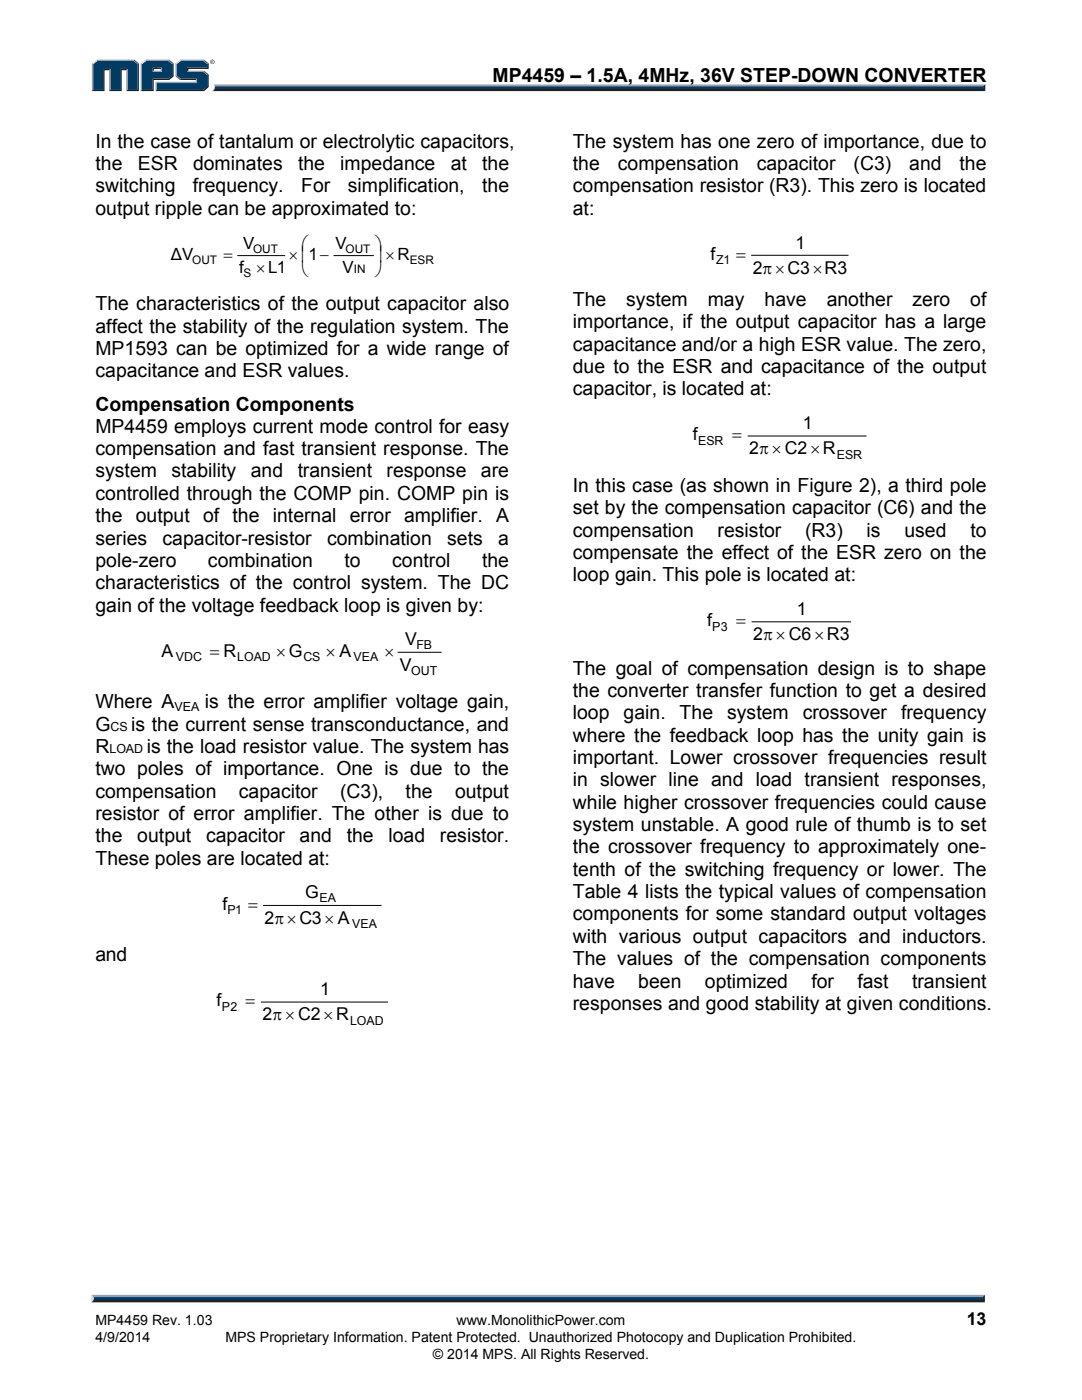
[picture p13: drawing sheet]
<svg xmlns="http://www.w3.org/2000/svg" width="216mm" height="279mm" viewBox="0 0 216 279" stroke-linecap="round" stroke-linejoin="round" font-family="sans-serif">
<defs><g id="words">
<g font-size="3.9">
<text x="98.3" y="16.3">MP4459 – 1.5A, 4MHz, 36V STEP-DOWN CONVERTER</text>
<text x="19" y="29.5">In the case of tantalum or electrolytic capacitors,</text>
<text x="114.3" y="29.5">The system has one zero of importance, due to</text>
<text x="19" y="33.9">the</text>
<text x="27.5" y="33.9">ESR</text>
<text x="38.5" y="33.9">dominates</text>
<text x="59.5" y="33.9">the</text>
<text x="67.9" y="33.9">impedance</text>
<text x="89.9" y="33.9">at</text>
<text x="96.2" y="33.9">the</text>
<text x="114.3" y="33.9">the</text>
<text x="123.3" y="33.9">compensation</text>
<text x="151" y="33.9">capacitor</text>
<text x="170.3" y="33.9">(C3)</text>
<text x="181.4" y="33.9">and</text>
<text x="191.5" y="33.9">the</text>
<text x="19" y="38.4">switching</text>
<text x="38.5" y="38.4">frequency.</text>
<text x="60.1" y="38.4">For</text>
<text x="69.4" y="38.4">simplification,</text>
<text x="96.2" y="38.4">the</text>
<text x="114.3" y="38.4">compensation resistor (R3). This zero is located</text>
<text x="19" y="42.8">output ripple can be approximated to:</text>
<text x="114.3" y="42.8">at:</text>
<text x="19" y="62">The characteristics of the output capacitor also</text>
<text x="114.3" y="61.1">The</text>
<text x="114.3" y="65.5">importance, if the output capacitor has a large</text>
<text x="125" y="61.1">system</text>
<text x="141.2" y="61.1">may</text>
<text x="152.5" y="61.1">have</text>
<text x="165" y="61.1">another</text>
<text x="182.1" y="61.1">zero</text>
<text x="193.6" y="61.1">of</text>
<text x="19" y="66.4">affect the stability of the regulation system. The</text>
<text x="19" y="70.9">MP1593 can be optimized for a wide range of</text>
<text x="114.3" y="70">capacitance and/or a high ESR value. The zero,</text>
<text x="19" y="75.3">capacitance and ESR values.</text>
<text x="114.3" y="74.4">due to the ESR and capacitance of the output</text>
<text x="19" y="81.9">Compensation Components</text>
<text x="114.3" y="78.9">capacitor, is located at:</text>
<text x="19" y="86.4">MP4459 employs current mode control for easy</text>
<text x="19" y="90.8">compensation and fast transient response. The</text>
<text x="19" y="95.3">system</text>
<text x="34.2" y="95.3">stability</text>
<text x="50" y="95.3">and</text>
<text x="59.4" y="95.3">transient</text>
<text x="77.1" y="95.3">response</text>
<text x="96" y="95.3">are</text>
<text x="19" y="99.8">controlled through the COMP pin. COMP pin is</text>
<text x="114.3" y="98.2">In this case (as shown in Figure 2), a third pole</text>
<text x="19" y="104.2">the output of the internal error amplifier. A</text>
<text x="114.3" y="102.7">set by the compensation capacitor (C6) and the</text>
<text x="114.3" y="107.1">compensation</text>
<text x="143.2" y="107.1">resistor</text>
<text x="160.6" y="107.1">(R3)</text>
<text x="172.9" y="107.1">is</text>
<text x="180.5" y="107.1">used</text>
<text x="193.6" y="107.1">to</text>
<text x="19" y="108.7">series</text>
<text x="19" y="113.2">pole-zero</text>
<text x="32.4" y="108.7">capacitor-resistor</text>
<text x="41.5" y="113.2">combination</text>
<text x="65.3" y="108.7">combination</text>
<text x="68.7" y="113.2">to</text>
<text x="78.2" y="113.2">control</text>
<text x="89.2" y="108.7">sets</text>
<text x="96.2" y="113.2">the</text>
<text x="99.4" y="108.7">a</text>
<text x="114.3" y="111.6">compensate the effect of the ESR zero on the</text>
<text x="19" y="117.6">characteristics of the control system. The DC</text>
<text x="114.3" y="116">loop gain. This pole is located at:</text>
<text x="19" y="122.1">gain of the voltage feedback loop is given by:</text>
<text x="114.3" y="134.6">The goal of compensation design is to shape</text>
<text x="19.1" y="141.4">Where A</text>
<text x="40.9" y="141.4">is the error amplifier voltage gain,</text>
<text x="114.3" y="139.1">the converter transfer function to get a desired</text>
<text x="114.3" y="143.5">loop</text>
<text x="124.4" y="143.5">gain.</text>
<text x="135.6" y="143.5">The</text>
<text x="145.1" y="143.5">system</text>
<text x="160.2" y="143.5">crossover</text>
<text x="179.8" y="143.5">frequency</text>
<text x="19.1" y="145.8">G</text>
<text x="26.2" y="145.8">is the current sense transconductance, and</text>
<text x="114.3" y="148">where the feedback loop has the unity gain is</text>
<text x="19.1" y="150.3">R</text>
<text x="19.1" y="154.7">two poles of importance. One is due to the</text>
<text x="29.3" y="150.3">is the load resistor value. The system has</text>
<text x="114.3" y="152.5">important. Lower crossover frequencies result</text>
<text x="19.1" y="159.2">compensation</text>
<text x="47.7" y="159.2">capacitor</text>
<text x="67.8" y="159.2">(C3),</text>
<text x="80.9" y="159.2">the</text>
<text x="90.8" y="159.2">output</text>
<text x="114.3" y="156.9">in slower line and load transient responses,</text>
<text x="114.3" y="161.4">while higher crossover frequencies could cause</text>
<text x="19.1" y="163.7">resistor of error amplifier. The other is due to</text>
<text x="114.3" y="165.8">system unstable. A good rule of thumb is to set</text>
<text x="19.1" y="168.1">the</text>
<text x="19.1" y="172.6">These poles are located at:</text>
<text x="27.4" y="168.1">output</text>
<text x="41.1" y="168.1">capacitor</text>
<text x="59.8" y="168.1">and</text>
<text x="69.2" y="168.1">the</text>
<text x="77.5" y="168.1">load</text>
<text x="87.8" y="168.1">resistor.</text>
<text x="114.3" y="170.3">the crossover frequency to approximately one-</text>
<text x="114.3" y="174.8">tenth of the switching frequency or lower. The</text>
<text x="114.3" y="179.2">Table 4 lists the typical values of compensation</text>
<text x="114.3" y="183.7">components for some standard output voltages</text>
<text x="19.1" y="191.9">and</text>
<text x="114.3" y="188.1">with various output capacitors and inductors.</text>
<text x="114.3" y="192.6">The values of the compensation components</text>
<text x="114.3" y="197.1">have</text>
<text x="127.4" y="197.1">been</text>
<text x="140.7" y="197.1">optimized</text>
<text x="161.9" y="197.1">for</text>
<text x="171.1" y="197.1">fast</text>
<text x="182" y="197.1">transient</text>
<text x="114.3" y="201.5">responses and good stability at given conditions.</text>
</g>
<g font-size="3.5">
<text x="141.8" y="51.8">f</text>
<text x="146.9" y="51.8">=</text>
<text x="158.8" y="49.6">1</text>
<text x="150.2" y="54.6">2π×C3×R3</text>
<text x="138.2" y="87.9">f</text>
<text x="146.1" y="87.9">=</text>
<text x="160.2" y="85.6">1</text>
<text x="149.5" y="90.7">2π × C2×R</text>
<text x="141.1" y="125">f</text>
<text x="146.9" y="125">=</text>
<text x="159" y="122.7">1</text>
<text x="32.3" y="131">A</text>
<text x="41.8" y="131">= R</text>
<text x="55.1" y="131">×G</text>
<text x="65" y="131">× A</text>
<text x="76.7" y="131">×</text>
<text x="80.8" y="128.7">V</text>
<text x="150.3" y="127.8">2π × C6 ×R3</text>
<text x="79.8" y="133.8">V</text>
<text x="60.9" y="179.2">G</text>
<text x="44.4" y="181.6">f</text>
<text x="49.5" y="181.6">=</text>
<text x="52.8" y="184.3">2π×C3× A</text>
<text x="43.2" y="200.9">f</text>
<text x="49" y="200.9">=</text>
<text x="52.4" y="203.6">2π × C2×R</text>
<text x="63.9" y="198.6">1</text>
<text x="192.9" y="264.5">13</text>
</g>
<g font-size="3.4">
<text x="34.1" y="51.9">ΔV</text>
<text x="44.6" y="51.9">=</text>
<text x="48.5" y="49.7">V</text>
<text x="57.6" y="51.9">× ⎜1−</text>
<text x="60.2" y="49.8">⎛</text>
<text x="66.9" y="49.7">V</text>
<text x="75" y="52">⎟ × R</text>
<text x="75" y="49.8">⎞</text>
<text x="47.7" y="54.5">f × L1</text>
<text x="60.2" y="55">⎝</text>
<text x="68.3" y="54.5">V</text>
<text x="75" y="55">⎠</text>
</g>
<g font-size="2.8">
<text x="19" y="267.9">4/9/2014</text>
<text x="19" y="264.5">MP4459 Rev. 1.03</text>
<text x="45" y="267.9">MPS Proprietary Information. Patent Protected. Unauthorized Photocopy and Duplication Prohibited.</text>
<text x="91.1" y="264.5">www.MonolithicPower.com</text>
<text x="86.4" y="271.1">© 2014 MPS. All Rights Reserved.</text>
</g>
<g font-size="2.5">
<text x="142.9" y="52.7">Z1</text>
<text x="139.3" y="88.8">ESR</text>
<text x="167" y="91.5">ESR</text>
<text x="142.1" y="125.9">P3</text>
<text x="35.1" y="131.9">VDC</text>
<text x="47.3" y="131.9">LOAD</text>
<text x="60.5" y="131.9">CS</text>
<text x="70.6" y="131.9">VEA</text>
<text x="83.1" y="129.6">FB</text>
<text x="82.1" y="134.7">OUT</text>
<text x="34.8" y="141.9">VEA</text>
<text x="22.1" y="145.8">CS</text>
<text x="21.8" y="150.3">LOAD</text>
<text x="45.4" y="182.5">P1</text>
<text x="63.8" y="180.1">EA</text>
<text x="70.3" y="185.2">VEA</text>
<text x="44.2" y="201.7">P2</text>
<text x="69.8" y="204.5">LOAD</text>
</g>
<g font-size="2.4">
<text x="38.4" y="52.7">OUT</text>
<text x="50.5" y="50.5">OUT</text>
<text x="69" y="50.5">OUT</text>
<text x="81.7" y="52.7">ESR</text>
<text x="48.6" y="55.4">S</text>
<text x="70.6" y="54.5">IN</text>
</g>
</g></defs>
<path d="M18.7 259.2h177.4l.4 .7h-178.3z" fill="#231f20"/>
<path d="M18.3 258.4h178.2l-.4 .8h-177.4z" fill="#94a0b9"/>
<path d="M196.5 258.4v1.5l-.4-.4v-.6z" fill="#001339"/>
<path d="M18.7 258.9h177.4v.6h-177.4z" fill="#003b63"/>
<path d="M18.2 258.4l.5 .5v.5l-.5 .5z" fill="#dcddde"/>
<path d="M42.7 16.9h153.9l-.4 .6h-153.4z" fill="#94a0b9"/>
<path d="M42.8 17.5h153.4l.4 .7h-154.3l.4-.3z" fill="#231f20"/>
<path d="M196.2 17.3l.4-.4v1.3l-.4-.4z" fill="#001339"/>
<path d="M42.9 17.3h153.3v.5h-153.4z" fill="#003b63"/>
<path d="M42.7 16.9l.2 .5a.79 .79 0 0 1-.6 .8l.1-.1a1.24 1.24 0 0 0 .3-1.2z" fill="#dcddde"/>
<path d="M30.4 14.4l.3-.3h1.3l.3 .3z" fill="#94a0b9"/>
<g fill="#003b63">
<path d="M18.6 12.8l.8-.6h7.2l.8 .6v5.1h-2v-4.1h-1.4v4.1h-2v-4.1h-1.4v4.1h-2z"/>
<path d="M28.3 12.8l.8-.6h2.2v1.3h-.9v.9h1.9v-.9h-1.3v-1.3h2.6l.8 .6v2.3l-.8 .6h-3.2v2.2h-2.1z"/>
<path d="M31.3 16.6h8v-.9h-3.2l-.9-.6v-2.3l.9-.6h4.4l.9 .6v.7h-4.1v.9h3.2l.9 .6v2.2l-.9 .7h-9.2z"/>
</g>
<path d="M35.9 12h4.8" fill="none" stroke="#94a0b9" stroke-width=".27"/>
<path d="M35 12.6l.9-.7 .2 .3-.8 .6z" fill="#dcddde"/>
<path d="M35.1 12.6v2.7" fill="none" stroke="#94a0b9" stroke-width=".27"/>
<path d="M35 15.3l.3-.2 .8 .6-.2 .3z" fill="#547194"/>
<path d="M35.9 15.8h3.4" fill="none" stroke="#001339" stroke-width=".27"/>
<g fill="#94a0b9">
<path d="M31 16.3h8.1v-.3l.2-.3v.9h-8z"/>
<path d="M31 16.3l.3 .3v1.3l-.3 .3z"/>
</g>
<path d="M37.3 13.5h4.1v-.7l.2-.2v1.2h-4v.3l-.3 .3z" fill="#001339"/>
<path d="M37.3 14.2h3.4" fill="none" stroke="#94a0b9" stroke-width=".27"/>
<path d="M40.7 14.1l.9 .7-.2 .2-.9-.6z" fill="#547194"/>
<g fill="#001339">
<path d="M31 18.2l.3-.3h9.2l.9-.7v-2.2l.2-.2v2.6l-.9 .8z"/>
<path d="M30.4 15.7h3.2l.8-.6v-2.3l.2-.2v2.7l-.9 .7h-3v2.2h-2.6l.2-.3h2.1z"/>
</g>
<path d="M33.7 11.9l.9 .7-.2 .2-.8-.6z" fill="#547194"/>
<path d="M29 12h4.7" fill="none" stroke="#94a0b9" stroke-width=".27"/>
<path d="M28.1 12.6l.9-.7 .1 .3-.8 .6z" fill="#dcddde"/>
<path d="M28.2 12.6v5.6" fill="none" stroke="#94a0b9" stroke-width=".27"/>
<path d="M32 13.8l.3-.3v.9l-.3-.3z" fill="#94a0b9"/>
<g fill="#001339">
<path d="M30.4 13.5h1.9l-.3 .3h-1.3v.3l-.3 .3z"/>
<path d="M27.4 12.8l.3-.2v5.6h-2.5l.2-.3h2z"/>
</g>
<path d="M26.8 11.9l.9 .7-.3 .2-.8-.6z" fill="#547194"/>
<path d="M19.2 12h7.6" fill="none" stroke="#94a0b9" stroke-width=".27"/>
<path d="M18.3 12.6l.9-.7 .2 .3-.8 .6z" fill="#dcddde"/>
<path d="M18.5 12.6v5.6" fill="none" stroke="#94a0b9" stroke-width=".27"/>
<path d="M20.6 13.8h1.4l-.2 .2h-.9v4.2h-2.6l.3-.3h2z" fill="#001339"/>
<path d="M21.9 13.8v4.4" fill="none" stroke="#94a0b9" stroke-width=".27"/>
<path d="M24 13.8h1.4l-.2 .2h-.9v4.2h-2.5l.2-.3h2z" fill="#001339"/>
<path d="M25.3 13.8v4.4" fill="none" stroke="#94a0b9" stroke-width=".27"/>
<path d="M40.7 11.9l.9 .7-.2 .2-.9-.6z" fill="#547194"/>
<path d="M41.9 12.3a.45 .45 0 0 1 .9 0 .45 .45 0 0 1-.9 0zM42 12.3a.37 .37 0 0 0 .7 0 .37 .37 0 0 0-.7 0zM42.2 12.1l.3 .1 .1 .4-.3-.2-.1 .2zM42.3 12.2v.1h.1z" fill="#231f20"/>
<path d="M47.4 51h9.4M66.6 51h7.9M149.9 50.9h19.3M149.2 87h23.6M79.4 130.2h8.7M150 124.1h19.7M52.1 200h25.2M52.6 180.7h23.5" fill="none" stroke="#000" stroke-width=".2"/>
<use href="#words"/>
</svg>
